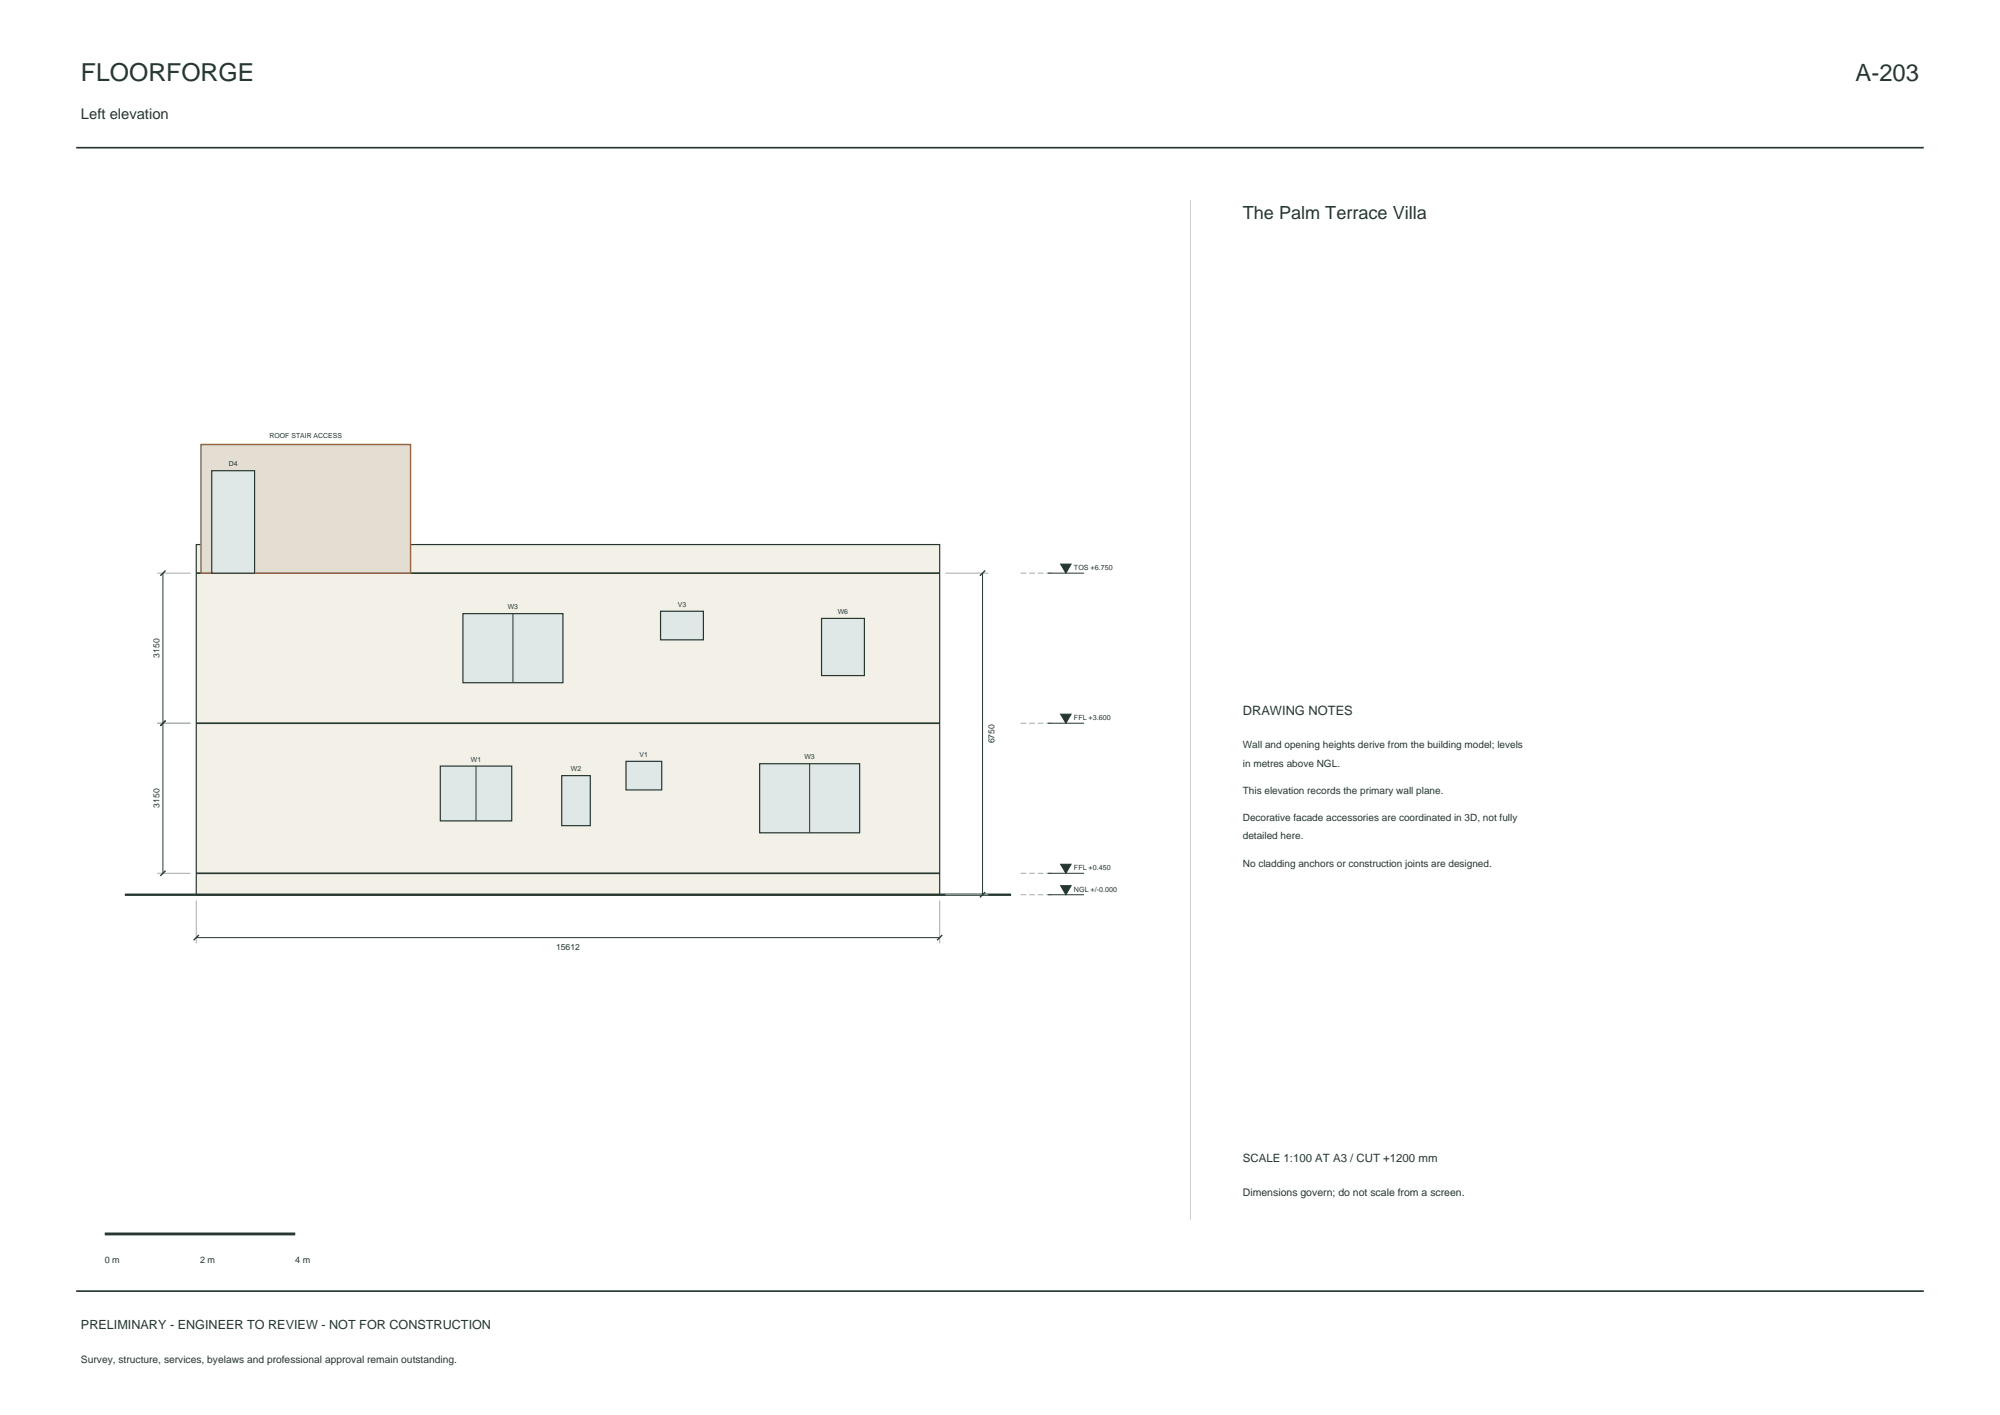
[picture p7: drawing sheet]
<svg xmlns="http://www.w3.org/2000/svg" width="420mm" height="297mm" viewBox="0 0 420 297" stroke-linecap="round" stroke-linejoin="round" font-family="sans-serif">
<defs><g id="words">
<text font-size="5.2" fill="#25372f" x="17" y="17">FLOORFORGE</text>
<text font-size="5" fill="#25372f" x="389.7" y="17">A-203</text>
<text font-size="3.8" fill="#25372f" x="261" y="46">The Palm Terrace Villa</text>
<text font-size="3.1" fill="#25372f" x="17" y="25">Left elevation</text>
<text font-size="2.7" fill="#25372f" x="261" y="150">DRAWING NOTES</text>
<text font-size="2.6" fill="#25372f" x="17" y="279">PRELIMINARY - ENGINEER TO REVIEW - NOT FOR CONSTRUCTION</text>
<text font-size="2.4" fill="#25372f" x="261" y="244">SCALE 1:100 AT A3 / CUT +1200 mm</text>
<text font-size="2.2" fill="#25372f" x="261" y="251">Dimensions govern; do not scale from a screen.</text>
<g font-size="2.1" fill="#25372f">
<text x="261" y="157">Wall and opening heights derive from the building model; levels</text>
<text x="261" y="160.9">in metres above NGL.</text>
<text x="261" y="166.6">This elevation records the primary wall plane.</text>
<text x="261" y="172.3">Decorative facade accessories are coordinated in 3D, not fully</text>
<text x="261" y="176.2">detailed here.</text>
<text x="261" y="181.9">No cladding anchors or construction joints are designed.</text>
<text x="17" y="286">Survey, structure, services, byelaws and professional approval remain outstanding.</text>
</g>
<g font-size="1.9" fill="#25372f">
<text x="22" y="265">0 m</text>
<text x="42" y="265">2 m</text>
<text x="62" y="265">4 m</text>
</g>
<g font-size="1.8" fill="#25372f">
<text x="33.5" y="138.1" transform="rotate(-90 33.5 138.1)">3150</text>
<text x="208.8" y="156.1" transform="rotate(-90 208.8 156.1)">6750</text>
<text x="33.5" y="169.6" transform="rotate(-90 33.5 169.6)">3150</text>
<text x="116.8" y="199.3">15612</text>
</g>
<g font-size="1.5" fill="#25372f">
<text x="225.5" y="119.7">TOS +6.750</text>
<text x="225.5" y="151.2">FFL +3.600</text>
<text x="225.5" y="182.7">FFL +0.450</text>
<text x="225.5" y="187.2">NGL +/-0.000</text>
</g>
<g font-size="1.4" fill="#25372f">
<text x="56.6" y="92">ROOF STAIR ACCESS</text>
<text x="48" y="97.9">D4</text>
<text x="106.6" y="127.9">W3</text>
<text x="142.3" y="127.4">V3</text>
<text x="175.9" y="128.9">W6</text>
<text x="98.9" y="159.9">W1</text>
<text x="119.9" y="161.9">W2</text>
<text x="134.3" y="158.9">V1</text>
<text x="168.9" y="159.4">W3</text>
</g>
</g></defs>
<path d="M16 31h388M16 271h388" fill="none" stroke="#25372f" stroke-width=".35"/>
<path d="M41.2 114.3h156.1v73.5h-156.1z" fill-rule="evenodd" fill="#f2f0e7" stroke="#25372f" stroke-width=".25"/>
<path d="M26.2 187.8h186.1" fill="none" stroke="#25372f" stroke-width=".5"/>
<path d="M41.2 120.3h156.1M41.2 151.8h156.1M41.2 183.3h156.1" fill="none" stroke="#25372f" stroke-width=".35"/>
<path d="M42.2 93.3h44v27h-44z" fill-rule="evenodd" fill="#e3ddd2" stroke="#9e653f" stroke-width=".3"/>
<path d="M92.5 160.8h15v11.5h-15z" fill-rule="evenodd" fill="#dfe8e7" stroke="#25372f" stroke-width=".25"/>
<path d="M100 160.8v11.5" fill="none" stroke="#25372f" stroke-width=".21"/>
<g fill="#dfe8e7" stroke="#25372f" stroke-width=".25">
<path d="M118 162.8h6v10.5h-6z" fill-rule="evenodd"/>
<path d="M131.5 159.8h7.5v6h-7.5z" fill-rule="evenodd"/>
<path d="M159.5 160.3h21v14.5h-21z" fill-rule="evenodd"/>
</g>
<path d="M170 160.3v14.5" fill="none" stroke="#25372f" stroke-width=".21"/>
<path d="M97.2 128.8h21v14.5h-21z" fill-rule="evenodd" fill="#dfe8e7" stroke="#25372f" stroke-width=".25"/>
<path d="M107.7 128.8v14.5" fill="none" stroke="#25372f" stroke-width=".21"/>
<g fill="#dfe8e7" stroke="#25372f" stroke-width=".25">
<path d="M138.7 128.3h9v6h-9z" fill-rule="evenodd"/>
<path d="M172.5 129.8h9v12h-9z" fill-rule="evenodd"/>
<path d="M44.5 98.8h9v21.5h-9z" fill-rule="evenodd"/>
</g>
<path d="M33 120.3h7M198.5 120.3h9M33 151.8h7M33 183.3h7M41.2 189v9M197.3 189v9M198.5 187.8h9" fill="none" stroke="#a8afa4" stroke-width=".21"/>
<path d="M34.2 120.3v63M206.3 120.3v67.5M220 120.3h7.6M220 151.8h7.6M41.2 196.8h156.1M220 187.8h7.6M220 183.3h7.6" fill="none" stroke="#25372f" stroke-width=".21"/>
<path d="M34.8 119.8l-1.1 1.1M206.9 119.8l-1.1 1.1M34.8 151.3l-1.1 1.1M34.8 182.7l-1.1 1.1M41.8 196.2l-1.1 1.2M197.9 196.2l-1.1 1.2M206.9 187.2l-1.1 1.1" fill="none" stroke="#25372f" stroke-width=".28"/>
<path d="M214.3 120.3h7M214.3 151.8h7M214.3 187.8h7M214.3 183.3h7" fill="none" stroke="#a8afa4" stroke-width=".21" stroke-dasharray="1.2 .6" stroke-linecap="butt"/>
<g fill="#25372f" stroke="#25372f" stroke-width=".21">
<path d="M222.7 185.9h2.2l-1.1 1.9z"/>
<path d="M222.7 181.4h2.2l-1.1 1.9z"/>
<path d="M222.7 149.9h2.2l-1.1 1.9z"/>
<path d="M222.7 118.4h2.2l-1.1 1.9z"/>
</g>
<path d="M250 42v214" fill="none" stroke="#c9d0c7" stroke-width=".21"/>
<path d="M22 259h40" fill="none" stroke="#25372f" stroke-width=".6"/>
<use href="#words"/>
</svg>
